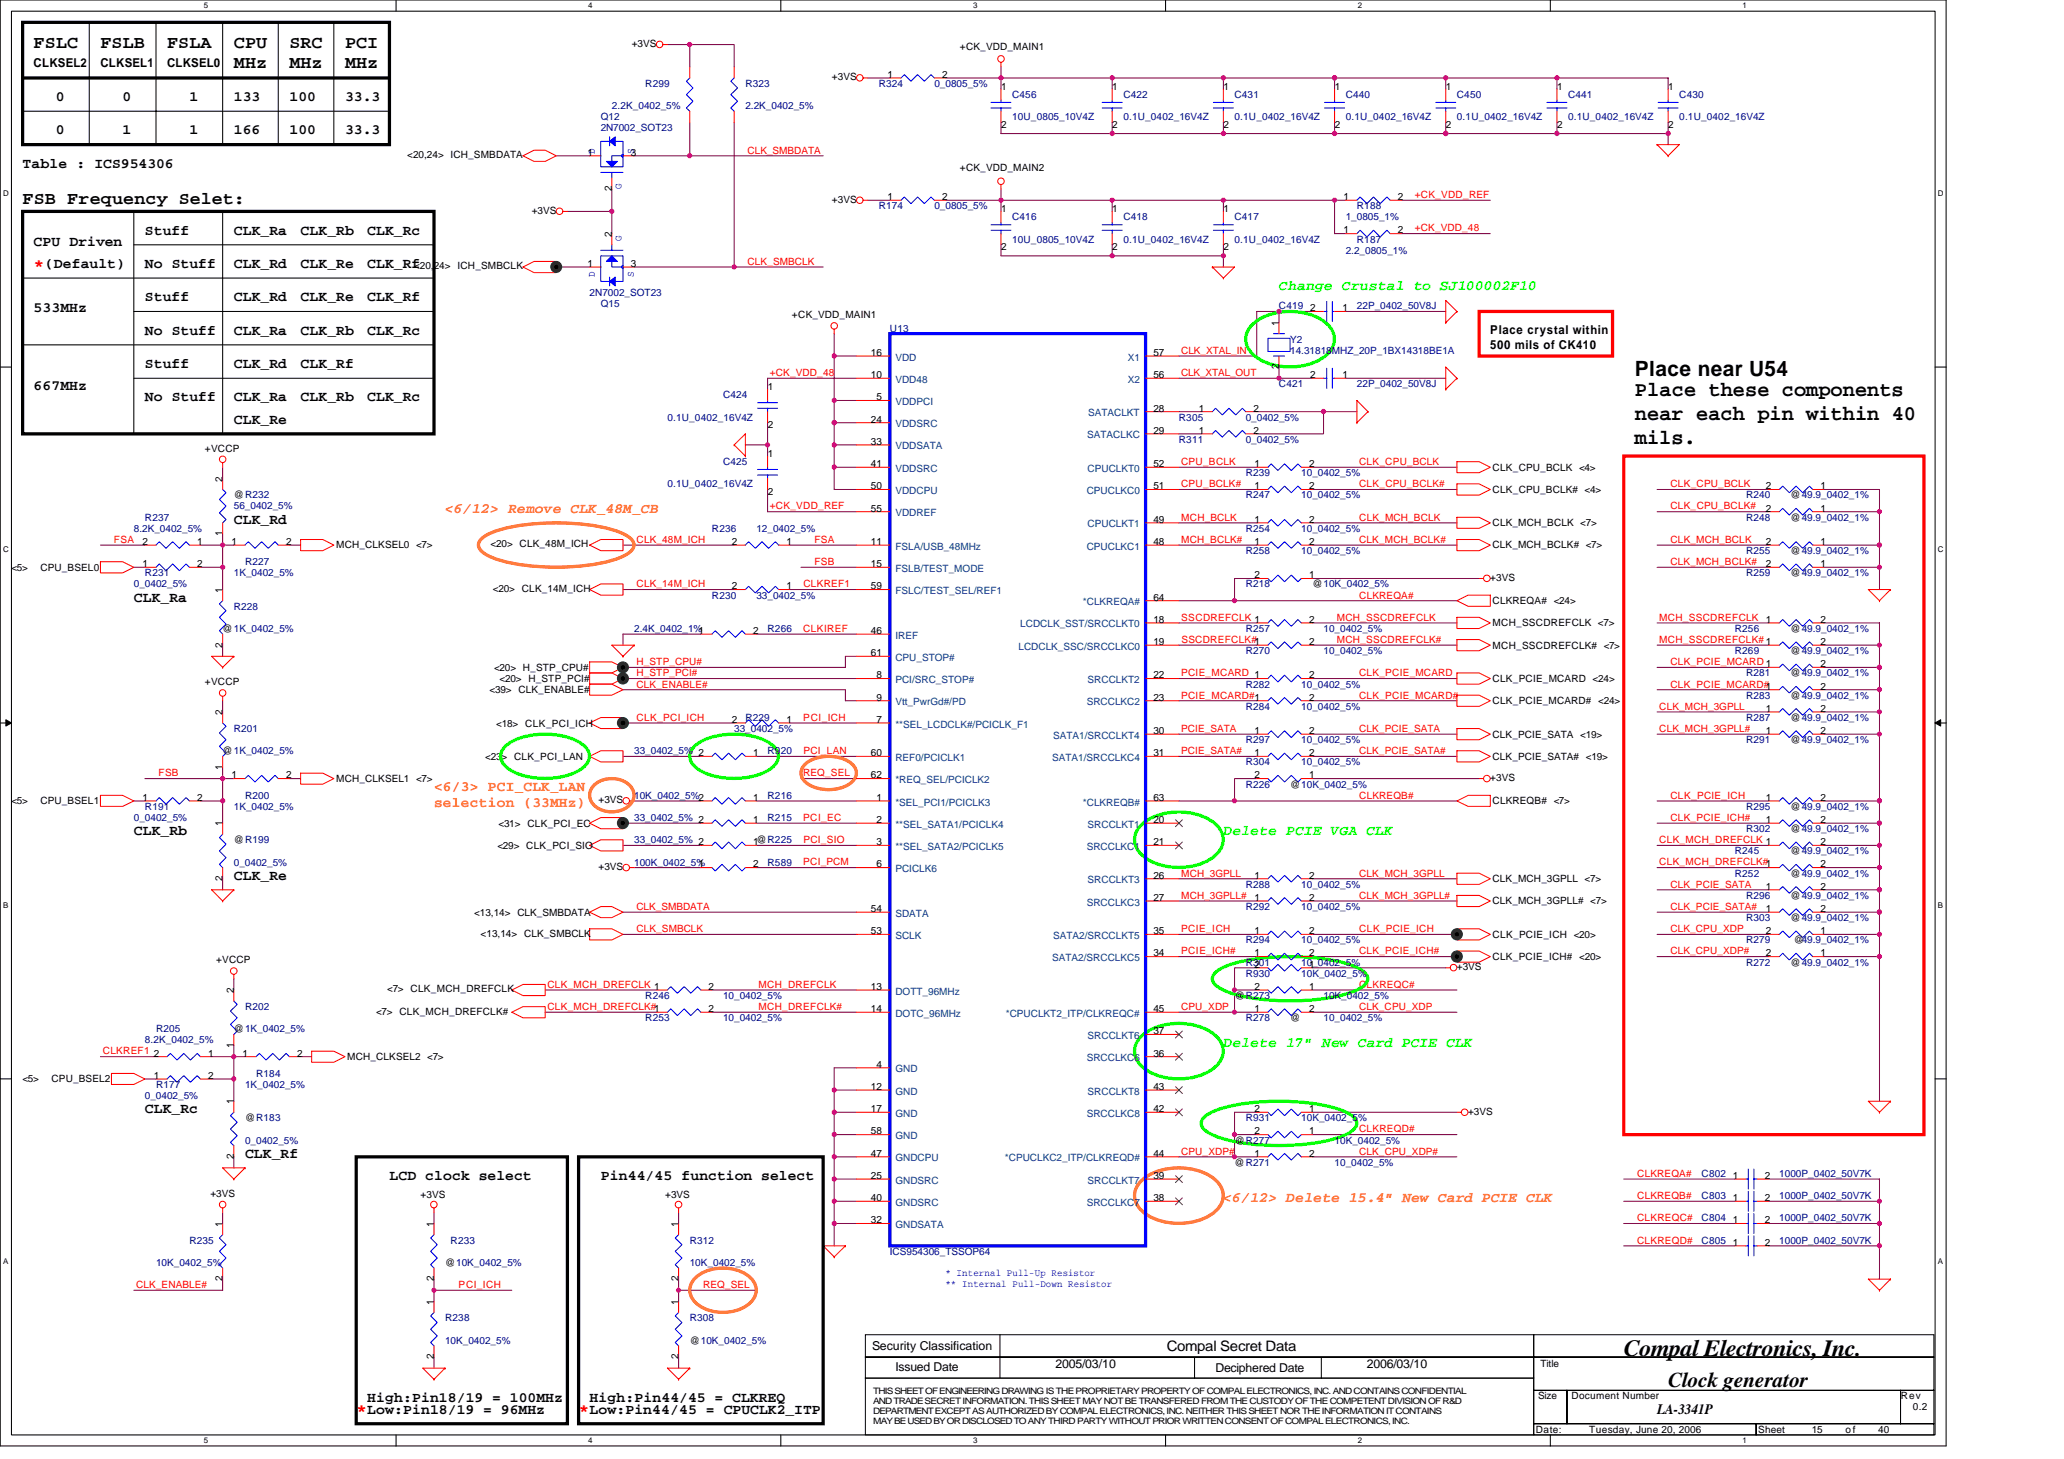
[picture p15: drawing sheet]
<svg xmlns="http://www.w3.org/2000/svg" width="297mm" height="210mm" viewBox="0 0 297 210" stroke-linecap="round" stroke-linejoin="round" font-family="sans-serif">
<defs><g id="words">
<text font-size="3.3" x="233.7" y="195.1">Compal Electronics, Inc.</text>
<g font-size="3">
<text x="235.3" y="54">Place near U54</text>
<text x="235.3" y="57">Place these components</text>
<text x="235.3" y="60.4">near each pin within 40</text>
<text x="235.3" y="63.9">mils.</text>
<text x="240.1" y="199.6">Clock generator</text>
</g>
<g font-size="2.5">
<text x="4.8" y="6.9">FSLC</text>
<text x="14.5" y="6.9">FSLB</text>
<text x="24" y="6.9">FSLA</text>
<text x="33.7" y="6.9">CPU</text>
<text x="33.7" y="9.8">MHz</text>
<text x="41.7" y="6.9">SRC</text>
<text x="41.7" y="9.8">MHz</text>
<text x="49.7" y="6.9">PCI</text>
<text x="49.7" y="9.8">MHz</text>
<text x="3.3" y="29.4">FSB Frequency Selet:</text>
</g>
<g font-size="2.5" fill="#f00">
<text x="4.8" y="38.9">*</text>
<text x="51.3" y="203.8">*</text>
<text x="83.3" y="203.8">*</text>
</g>
<g font-size="2.1">
<text x="8" y="14.5">0</text>
<text x="17.6" y="14.5">0</text>
<text x="27.3" y="14.5">1</text>
<text x="33.7" y="14.5">133</text>
<text x="41.7" y="14.5">100</text>
<text x="49.7" y="14.5">33.3</text>
<text x="8" y="19.3">0</text>
<text x="17.6" y="19.3">1</text>
<text x="27.3" y="19.3">1</text>
<text x="33.7" y="19.3">166</text>
<text x="41.7" y="19.3">100</text>
<text x="49.7" y="19.3">33.3</text>
<text x="3.3" y="24.2">Table : ICS954306</text>
<text x="4.8" y="35.3">CPU Driven</text>
<text x="20.8" y="33.7">Stuff</text>
<text x="33.7" y="33.7">CLK_Ra</text>
<text x="43.3" y="33.7">CLK_Rb</text>
<text x="52.8" y="33.7">CLK_Rc</text>
<text x="6.5" y="38.5">(Default)</text>
<text x="20.8" y="38.5">No Stuff</text>
<text x="33.7" y="38.5">CLK_Rd</text>
<text x="43.3" y="38.5">CLK_Re</text>
<text x="52.8" y="38.5">CLK_Rf</text>
<text x="4.8" y="45">533MHz</text>
<text x="20.8" y="43.3">Stuff</text>
<text x="33.7" y="43.3">CLK_Rd</text>
<text x="43.3" y="43.3">CLK_Re</text>
<text x="52.8" y="43.3">CLK_Rf</text>
<text x="20.8" y="48.2">No Stuff</text>
<text x="20.8" y="53">Stuff</text>
<text x="33.7" y="53">CLK_Rd</text>
<text x="33.7" y="48.2">CLK_Ra</text>
<text x="43.3" y="48.2">CLK_Rb</text>
<text x="43.3" y="53">CLK_Rf</text>
<text x="52.8" y="48.2">CLK_Rc</text>
<text x="4.8" y="56.2">667MHz</text>
<text x="20.8" y="57.7">No Stuff</text>
<text x="33.7" y="57.7">CLK_Ra</text>
<text x="43.3" y="57.7">CLK_Rb</text>
<text x="52.8" y="57.7">CLK_Rc</text>
<text x="33.7" y="61">CLK_Re</text>
<text x="33.7" y="75.4">CLK_Rd</text>
<text x="19.3" y="86.6">CLK_Ra</text>
<text x="19.3" y="120.2">CLK_Rb</text>
<text x="33.7" y="126.6">CLK_Re</text>
<text x="20.8" y="160.2">CLK_Rc</text>
<text x="35.3" y="166.6">CLK_Rf</text>
<text x="56" y="169.8">LCD clock select</text>
<text x="86.5" y="169.8">Pin44/45 function select</text>
<text x="167.9" y="194.4">Compal Secret Data</text>
<text x="52.8" y="201.8">High:Pin18/19 = 100MHz</text>
<text x="52.8" y="203.4">Low:Pin18/19 = 96MHz</text>
<text x="84.9" y="203.4">Low:Pin44/45 = CPUCLK2_ITP</text>
<text x="84.9" y="201.8">High:Pin44/45 = CLKREQ</text>
<text x="238.5" y="203.5">LA-3341P</text>
</g>
<g font-size="2.1" fill="#0f0">
<text x="184.1" y="41.8">Change Crustal to SJ100002F10</text>
<text x="176.1" y="120.2">Delete PCIE VGA CLK</text>
<text x="176.1" y="150.6">Delete 17&quot; New Card PCIE CLK</text>
</g>
<g font-size="2.1" fill="#ff8000">
<text x="64" y="73.8">&lt;6/12&gt; Remove CLK_48M_CB</text>
<text x="62.5" y="113.7">&lt;6/3&gt; PCI_CLK_LAN</text>
<text x="62.5" y="116.1">selection (33MHz)</text>
<text x="176.1" y="173">&lt;6/12&gt; Delete 15.4&quot; New Card PCIE CLK</text>
</g>
<g font-size="1.8">
<text x="4.8" y="9.6">CLKSEL2</text>
<text x="14.5" y="9.6">CLKSEL1</text>
<text x="24" y="9.6">CLKSEL0</text>
<text x="214.5" y="48">Place crystal within</text>
<text x="214.5" y="50.1">500 mils of CK410</text>
<text x="125.5" y="194.2">Security Classification</text>
<text x="128.9" y="197.3">Issued Date</text>
<text x="151.9" y="196.8">2005/03/10</text>
<text x="174.9" y="197.4">Deciphered Date</text>
<text x="196.7" y="196.8">2006/03/10</text>
</g>
<g font-size="1.4">
<text x="90.9" y="6.7">+3VS</text>
<text x="119.7" y="11.5">+3VS</text>
<text x="127.7" y="11.2">1</text>
<text x="135.6" y="11.2">2</text>
<text x="138.2" y="7.2">+CK_VDD_MAIN1</text>
<text x="144.1" y="13">1</text>
<text x="160.1" y="13">1</text>
<text x="176.1" y="13">1</text>
<text x="192.1" y="13">1</text>
<text x="208.1" y="13">1</text>
<text x="224.1" y="13">1</text>
<text x="240.1" y="13">1</text>
<text x="58.6" y="22.7">&lt;20,24&gt; ICH_SMBDATA</text>
<text x="84.5" y="22.4">1</text>
<text x="90.8" y="22.4">3</text>
<text x="144.1" y="18.4">2</text>
<text x="160.1" y="18.4">2</text>
<text x="176.1" y="18.4">2</text>
<text x="192.1" y="18.4">2</text>
<text x="208.1" y="18.4">2</text>
<text x="224.1" y="18.4">2</text>
<text x="240.1" y="18.4">2</text>
<text x="88" y="27.5" transform="rotate(-90 88 27.5)">2</text>
<text x="119.7" y="29.1">+3VS</text>
<text x="127.7" y="28.8">1</text>
<text x="135.6" y="28.8">2</text>
<text x="138.2" y="24.7">+CK_VDD_MAIN2</text>
<text x="193.4" y="28.8">1</text>
<text x="201.2" y="28.8">2</text>
<text x="76.5" y="30.7">+3VS</text>
<text x="88" y="34.1" transform="rotate(-90 88 34.1)">2</text>
<text x="144.1" y="30.6">1</text>
<text x="160.1" y="30.6">1</text>
<text x="176.1" y="30.6">1</text>
<text x="193.4" y="33.6">1</text>
<text x="201.2" y="33.6">2</text>
<text x="59.6" y="38.7">&lt;20,24&gt; ICH_SMBCLK</text>
<text x="84.5" y="38.4">1</text>
<text x="90.8" y="38.4">3</text>
<text x="144.1" y="36">2</text>
<text x="160.1" y="36">2</text>
<text x="176.1" y="36">2</text>
<text x="114" y="45.8">+CK_VDD_MAIN1</text>
<text x="184" y="46.9" transform="rotate(-90 184 46.9)">1</text>
<text x="188.5" y="44.8">2</text>
<text x="193.2" y="44.8">1</text>
<text x="125.3" y="51.2">16</text>
<text x="166" y="51.2">57</text>
<text x="184" y="53.1" transform="rotate(-90 184 53.1)">2</text>
<text x="110.5" y="56.2">1</text>
<text x="125.3" y="54.4">10</text>
<text x="126.1" y="57.6">5</text>
<text x="166" y="54.4">56</text>
<text x="166" y="59.2">28</text>
<text x="172.5" y="59.2">1</text>
<text x="180.4" y="59.2">2</text>
<text x="188.5" y="54.4">2</text>
<text x="193.2" y="54.4">1</text>
<text x="29.5" y="65">+VCCP</text>
<text x="110.5" y="61.6">2</text>
<text x="110.5" y="65.8">1</text>
<text x="125.3" y="60.8">24</text>
<text x="125.3" y="64">33</text>
<text x="166" y="62.4">29</text>
<text x="172.5" y="62.4">1</text>
<text x="180.4" y="62.4">2</text>
<text x="32" y="69.3" transform="rotate(-90 32 69.3)">2</text>
<text x="33.7" y="71.7">@R232</text>
<text x="110.5" y="71.2">2</text>
<text x="125.3" y="70.4">50</text>
<text x="125.3" y="67.2">41</text>
<text x="166" y="67.2">52</text>
<text x="166" y="70.4">51</text>
<text x="180.5" y="70.4">1</text>
<text x="180.5" y="67.2">1</text>
<text x="188.4" y="70.4">2</text>
<text x="188.4" y="67.2">2</text>
<text x="214.8" y="70.9">CLK_CPU_BCLK# &lt;4&gt;</text>
<text x="214.8" y="67.7">CLK_CPU_BCLK &lt;4&gt;</text>
<text x="254.1" y="70.4">2</text>
<text x="257.7" y="71.7">@49.9_0402_1%</text>
<text x="262" y="70.4">1</text>
<text x="32" y="77.2" transform="rotate(-90 32 77.2)">1</text>
<text x="125.3" y="73.6">55</text>
<text x="166" y="75.2">49</text>
<text x="180.5" y="75.2">1</text>
<text x="188.4" y="75.2">2</text>
<text x="214.8" y="75.7">CLK_MCH_BCLK &lt;7&gt;</text>
<text x="254.1" y="73.6">2</text>
<text x="257.7" y="74.9">@49.9_0402_1%</text>
<text x="262" y="73.6">1</text>
<text x="1.6" y="82.1">&lt;5&gt;</text>
<text x="5.8" y="82.1">CPU_BSEL0</text>
<text x="20.5" y="81.6">1</text>
<text x="20.5" y="78.4">2</text>
<text x="28.4" y="81.6">2</text>
<text x="28.4" y="78.4">1</text>
<text x="33.3" y="78.4">1</text>
<text x="41.2" y="78.4">2</text>
<text x="48.4" y="78.9">MCH_CLKSEL0 &lt;7&gt;</text>
<text x="70.6" y="78.7">&lt;20&gt; CLK_48M_ICH</text>
<text x="105.3" y="78.4">2</text>
<text x="113.2" y="78.4">1</text>
<text x="125.3" y="78.4">11</text>
<text x="125.3" y="81.6">15</text>
<text x="166" y="78.4">48</text>
<text x="180.5" y="78.4">1</text>
<text x="180.5" y="83.2">2</text>
<text x="188.4" y="78.4">2</text>
<text x="188.4" y="83.2">1</text>
<text x="214.5" y="83.5">+3VS</text>
<text x="214.8" y="78.9">CLK_MCH_BCLK# &lt;7&gt;</text>
<text x="254.1" y="81.6">2</text>
<text x="254.1" y="78.4">2</text>
<text x="257.7" y="82.9">@49.9_0402_1%</text>
<text x="257.7" y="79.7">@49.9_0402_1%</text>
<text x="262" y="81.6">1</text>
<text x="262" y="78.4">1</text>
<text x="32" y="85.3" transform="rotate(-90 32 85.3)">1</text>
<text x="70.9" y="85.2">&lt;20&gt; CLK_14M_ICH</text>
<text x="105.3" y="84.8">2</text>
<text x="113.2" y="84.8">1</text>
<text x="125.3" y="84.8">59</text>
<text x="166" y="86.4">64</text>
<text x="166" y="89.6">18</text>
<text x="188.4" y="89.6">2</text>
<text x="188.9" y="84.5">@10K_0402_5%</text>
<text x="214.8" y="86.9">CLKREQA# &lt;24&gt;</text>
<text x="254.1" y="89.6">1</text>
<text x="262" y="89.6">2</text>
<text x="32" y="93.2" transform="rotate(-90 32 93.2)">2</text>
<text x="32" y="90.9">@1K_0402_5%</text>
<text x="108.4" y="91.2">2</text>
<text x="125.3" y="94.4">61</text>
<text x="125.3" y="91.2">46</text>
<text x="166" y="92.8">19</text>
<text x="188.4" y="92.8">2</text>
<text x="214.8" y="90.1">MCH_SSCDREFCLK &lt;7&gt;</text>
<text x="214.8" y="93.3">MCH_SSCDREFCLK# &lt;7&gt;</text>
<text x="257.7" y="94.1">@49.9_0402_1%</text>
<text x="257.7" y="90.9">@49.9_0402_1%</text>
<text x="262" y="92.8">2</text>
<text x="262" y="96">2</text>
<text x="29.5" y="98.6">+VCCP</text>
<text x="70.5" y="99.7">&lt;39&gt; CLK_ENABLE#</text>
<text x="71.1" y="96.5">&lt;20&gt; H_STP_CPU#</text>
<text x="71.9" y="98.1">&lt;20&gt; H_STP_PCI#</text>
<text x="126.1" y="97.6">8</text>
<text x="126.1" y="100.8">9</text>
<text x="166" y="97.6">22</text>
<text x="166" y="100.8">23</text>
<text x="188.4" y="97.6">2</text>
<text x="188.4" y="100.8">2</text>
<text x="214.8" y="101.3">CLK_PCIE_MCARD# &lt;24&gt;</text>
<text x="214.8" y="98.1">CLK_PCIE_MCARD &lt;24&gt;</text>
<text x="257.7" y="100.5">@49.9_0402_1%</text>
<text x="257.7" y="97.3">@49.9_0402_1%</text>
<text x="262" y="99.2">2</text>
<text x="32" y="102.9" transform="rotate(-90 32 102.9)">2</text>
<text x="71.4" y="104.5">&lt;18&gt; CLK_PCI_ICH</text>
<text x="105.3" y="104">2</text>
<text x="113.2" y="104">1</text>
<text x="126.1" y="104">7</text>
<text x="166" y="105.6">30</text>
<text x="180.5" y="105.6">1</text>
<text x="188.4" y="105.6">2</text>
<text x="214.8" y="106.1">CLK_PCIE_SATA &lt;19&gt;</text>
<text x="254.1" y="105.6">1</text>
<text x="254.1" y="102.4">1</text>
<text x="257.7" y="106.9">@49.9_0402_1%</text>
<text x="257.7" y="103.7">@49.9_0402_1%</text>
<text x="262" y="105.6">2</text>
<text x="262" y="102.4">2</text>
<text x="32" y="110.7" transform="rotate(-90 32 110.7)">1</text>
<text x="32" y="108.5">@1K_0402_5%</text>
<text x="33.3" y="112">1</text>
<text x="41.2" y="112">2</text>
<text x="48.4" y="112.5">MCH_CLKSEL1 &lt;7&gt;</text>
<text x="69.8" y="109.3">&lt;23&gt; CLK_PCI_LAN</text>
<text x="108.4" y="108.8">1</text>
<text x="125.3" y="108.8">60</text>
<text x="125.3" y="112">62</text>
<text x="166" y="108.8">31</text>
<text x="180.5" y="112">2</text>
<text x="180.5" y="108.8">1</text>
<text x="185.7" y="113.3">@10K_0402_5%</text>
<text x="188.4" y="112">1</text>
<text x="188.4" y="108.8">2</text>
<text x="214.5" y="112.4">+3VS</text>
<text x="214.8" y="109.3">CLK_PCIE_SATA# &lt;19&gt;</text>
<text x="1.6" y="115.7">&lt;5&gt;</text>
<text x="5.8" y="115.7">CPU_BSEL1</text>
<text x="20.5" y="115.2">1</text>
<text x="28.4" y="115.2">2</text>
<text x="32" y="118.9" transform="rotate(-90 32 118.9)">1</text>
<text x="71.7" y="118.9">&lt;31&gt; CLK_PCI_EC</text>
<text x="86.1" y="115.5">+3VS</text>
<text x="108.4" y="118.4">1</text>
<text x="108.4" y="115.2">1</text>
<text x="126.1" y="115.2">1</text>
<text x="126.1" y="118.4">2</text>
<text x="166" y="118.4">20</text>
<text x="166" y="115.2">63</text>
<text x="214.8" y="115.7">CLKREQB# &lt;7&gt;</text>
<text x="254.1" y="115.2">1</text>
<text x="254.1" y="118.4">1</text>
<text x="257.7" y="116.5">@49.9_0402_1%</text>
<text x="257.7" y="119.7">@49.9_0402_1%</text>
<text x="262" y="115.2">2</text>
<text x="262" y="118.4">2</text>
<text x="33.7" y="121.3">@R199</text>
<text x="71.6" y="122.1">&lt;29&gt; CLK_PCI_SIO</text>
<text x="86.1" y="125.2">+3VS</text>
<text x="100.5" y="124.8">1</text>
<text x="108.4" y="121.6">1@R225</text>
<text x="108.4" y="124.8">2</text>
<text x="126.1" y="121.6">3</text>
<text x="126.1" y="124.8">6</text>
<text x="166" y="121.6">21</text>
<text x="257.7" y="122.9">@49.9_0402_1%</text>
<text x="262" y="124.8">2</text>
<text x="262" y="121.6">2</text>
<text x="32" y="126.7" transform="rotate(-90 32 126.7)">2</text>
<text x="68.2" y="131.7">&lt;13,14&gt; CLK_SMBDATA</text>
<text x="125.3" y="131.2">54</text>
<text x="166" y="126.4">26</text>
<text x="166" y="129.6">27</text>
<text x="180.5" y="126.4">1</text>
<text x="180.5" y="129.6">1</text>
<text x="188.4" y="126.4">2</text>
<text x="188.4" y="129.6">2</text>
<text x="214.8" y="126.9">CLK_MCH_3GPLL &lt;7&gt;</text>
<text x="214.8" y="130.1">CLK_MCH_3GPLL# &lt;7&gt;</text>
<text x="254.1" y="128">1</text>
<text x="254.1" y="131.2">1</text>
<text x="257.7" y="129.3">@49.9_0402_1%</text>
<text x="257.7" y="126.1">@49.9_0402_1%</text>
<text x="262" y="128">2</text>
<text x="262" y="131.2">2</text>
<text x="69.2" y="134.7">&lt;13,14&gt; CLK_SMBCLK</text>
<text x="125.3" y="134.4">53</text>
<text x="166" y="134.4">35</text>
<text x="166" y="137.6">34</text>
<text x="180.5" y="137.6">1</text>
<text x="180.5" y="134.4">1</text>
<text x="188.4" y="137.6">2</text>
<text x="188.4" y="134.4">2</text>
<text x="214.8" y="134.9">CLK_PCIE_ICH &lt;20&gt;</text>
<text x="254.1" y="134.4">2</text>
<text x="254.1" y="137.6">2</text>
<text x="257.7" y="132.5">@49.9_0402_1%</text>
<text x="258.2" y="135.7">@49.9_0402_1%</text>
<text x="262" y="134.4">1</text>
<text x="262" y="137.6">1</text>
<text x="31.1" y="138.6">+VCCP</text>
<text x="33.6" y="142.9" transform="rotate(-90 33.6 142.9)">2</text>
<text x="55.7" y="142.7">&lt;7&gt; CLK_MCH_DREFCLK</text>
<text x="102" y="142.4">2</text>
<text x="125.3" y="142.4">13</text>
<text x="177.7" y="143.7">@R273</text>
<text x="180.5" y="139.2">2</text>
<text x="180.5" y="142.4">2</text>
<text x="188.4" y="139.2">1</text>
<text x="188.4" y="142.4">1</text>
<text x="209.7" y="139.6">+3VS</text>
<text x="214.8" y="138.1">CLK_PCIE_ICH# &lt;20&gt;</text>
<text x="257.7" y="138.9">@49.9_0402_1%</text>
<text x="33.7" y="148.5">@1K_0402_5%</text>
<text x="54.1" y="146">&lt;7&gt; CLK_MCH_DREFCLK#</text>
<text x="102" y="145.6">2</text>
<text x="125.3" y="145.6">14</text>
<text x="166" y="148.8">37</text>
<text x="166" y="145.6">45</text>
<text x="180.5" y="145.6">1</text>
<text x="185.7" y="146.9">@</text>
<text x="188.4" y="145.6">2</text>
<text x="3.3" y="155.7">&lt;5&gt;</text>
<text x="7.4" y="155.7">CPU_BSEL2</text>
<text x="22.1" y="152">2</text>
<text x="22.1" y="155.2">1</text>
<text x="30" y="152">1</text>
<text x="30" y="155.2">2</text>
<text x="33.6" y="150.7" transform="rotate(-90 33.6 150.7)">1</text>
<text x="34.9" y="152">1</text>
<text x="42.8" y="152">2</text>
<text x="50" y="152.5">MCH_CLKSEL2 &lt;7&gt;</text>
<text x="126.1" y="153.6">4</text>
<text x="166" y="152">36</text>
<text x="33.6" y="158.9" transform="rotate(-90 33.6 158.9)">1</text>
<text x="35.3" y="161.3">@R183</text>
<text x="125.3" y="160">17</text>
<text x="125.3" y="156.8">12</text>
<text x="166" y="156.8">43</text>
<text x="166" y="160">42</text>
<text x="180.5" y="160">2</text>
<text x="188.4" y="160">1</text>
<text x="211.3" y="160.4">+3VS</text>
<text x="33.6" y="166.8" transform="rotate(-90 33.6 166.8)">2</text>
<text x="125.3" y="166.4">47</text>
<text x="125.3" y="163.2">58</text>
<text x="166" y="166.4">44</text>
<text x="177.7" y="167.7">@R271</text>
<text x="177.7" y="164.5">@R277</text>
<text x="180.5" y="166.4">1</text>
<text x="180.5" y="163.2">2</text>
<text x="188.4" y="166.4">2</text>
<text x="188.4" y="163.2">1</text>
<text x="30.3" y="172.2">+3VS</text>
<text x="60.5" y="172.4">+3VS</text>
<text x="95.7" y="172.4">+3VS</text>
<text x="125.3" y="172.8">40</text>
<text x="125.3" y="169.6">25</text>
<text x="166" y="169.6">39</text>
<text x="166" y="172.8">38</text>
<text x="249.4" y="169.6">1</text>
<text x="249.4" y="172.8">1</text>
<text x="254" y="169.6">2</text>
<text x="254" y="172.8">2</text>
<text x="32" y="176.5" transform="rotate(-90 32 176.5)">1</text>
<text x="62.4" y="176.5" transform="rotate(-90 62.4 176.5)">1</text>
<text x="97.6" y="176.5" transform="rotate(-90 97.6 176.5)">1</text>
<text x="125.3" y="176">32</text>
<text x="249.4" y="176">1</text>
<text x="249.4" y="179.2">1</text>
<text x="254" y="176">2</text>
<text x="254" y="179.2">2</text>
<text x="32" y="184.4" transform="rotate(-90 32 184.4)">2</text>
<text x="62.4" y="184.4" transform="rotate(-90 62.4 184.4)">2</text>
<text x="64" y="182.1">@10K_0402_5%</text>
<text x="97.6" y="184.4" transform="rotate(-90 97.6 184.4)">2</text>
<text x="62.4" y="187.7" transform="rotate(-90 62.4 187.7)">1</text>
<text x="97.6" y="187.7" transform="rotate(-90 97.6 187.7)">1</text>
<text x="62.4" y="195.6" transform="rotate(-90 62.4 195.6)">2</text>
<text x="97.6" y="195.6" transform="rotate(-90 97.6 195.6)">2</text>
<text x="99.3" y="193.3">@10K_0402_5%</text>
<text x="221.7" y="196.7">Title</text>
<text x="221.4" y="201.3">Size</text>
<text x="226.2" y="201.3">Document Number</text>
<text x="273.6" y="201.3">Rev</text>
<text x="275.3" y="202.9">0.2</text>
<text x="221" y="206.1">Date:</text>
<text x="228.7" y="206.1">Tuesday, June 20, 2006</text>
<text x="253" y="206.1">Sheet</text>
<text x="260.7" y="206.1">15</text>
<text x="265.6" y="206.1">of</text>
<text x="270.3" y="206.1">40</text>
</g>
<g font-size="1.4" fill="#000080">
<text x="86.5" y="17.3">Q12</text>
<text x="88" y="15.7">2.2K_0402_5%</text>
<text x="92.9" y="12.5">R299</text>
<text x="107.3" y="12.5">R323</text>
<text x="107.3" y="15.7">2.2K_0402_5%</text>
<text x="126.5" y="12.5">R324</text>
<text x="134.5" y="12.5">0_0805_5%</text>
<text x="145.7" y="14.1">C456</text>
<text x="145.7" y="17.3">10U_0805_10V4Z</text>
<text x="161.7" y="14.1">C422</text>
<text x="161.7" y="17.3">0.1U_0402_16V4Z</text>
<text x="177.7" y="14.1">C431</text>
<text x="177.7" y="17.3">0.1U_0402_16V4Z</text>
<text x="193.7" y="14.1">C440</text>
<text x="193.7" y="17.3">0.1U_0402_16V4Z</text>
<text x="209.7" y="14.1">C450</text>
<text x="209.7" y="17.3">0.1U_0402_16V4Z</text>
<text x="225.7" y="14.1">C441</text>
<text x="225.7" y="17.3">0.1U_0402_16V4Z</text>
<text x="241.7" y="14.1">C430</text>
<text x="241.7" y="17.3">0.1U_0402_16V4Z</text>
<text x="86.5" y="18.9">2N7002_SOT23</text>
<text x="126.5" y="30.1">R174</text>
<text x="134.5" y="30.1">0_0805_5%</text>
<text x="145.7" y="31.7">C416</text>
<text x="145.7" y="34.9">10U_0805_10V4Z</text>
<text x="161.7" y="31.7">C418</text>
<text x="161.7" y="34.9">0.1U_0402_16V4Z</text>
<text x="177.7" y="31.7">C417</text>
<text x="177.7" y="34.9">0.1U_0402_16V4Z</text>
<text x="193.7" y="31.7">1_0805_1%</text>
<text x="195.3" y="30.1">R188</text>
<text x="195.3" y="34.9">R187</text>
<text x="193.7" y="36.5">2.2_0805_1%</text>
<text x="84.9" y="42.6">2N7002_SOT23</text>
<text x="86.5" y="44.2">Q15</text>
<text x="128.1" y="47.7">U13</text>
<text x="184.1" y="44.5">C419</text>
<text x="195.3" y="44.5">22P_0402_50V8J</text>
<text x="185.7" y="49.3">Y2</text>
<text x="185.7" y="50.9">14.31818MHZ_20P_1BX14318BE1A</text>
<text x="104.1" y="57.3">C424</text>
<text x="184.1" y="55.7">C421</text>
<text x="195.3" y="55.7">22P_0402_50V8J</text>
<text x="96.1" y="60.5">0.1U_0402_16V4Z</text>
<text x="169.7" y="63.7">R311</text>
<text x="169.7" y="60.5">R305</text>
<text x="179.3" y="63.7">0_0402_5%</text>
<text x="179.3" y="60.5">0_0402_5%</text>
<text x="96.1" y="70.1">0.1U_0402_16V4Z</text>
<text x="104.1" y="66.9">C425</text>
<text x="179.3" y="71.7">R247</text>
<text x="179.3" y="68.5">R239</text>
<text x="187.3" y="71.7">10_0402_5%</text>
<text x="187.3" y="68.5">10_0402_5%</text>
<text x="251.3" y="71.7">R240</text>
<text x="19.3" y="76.5">8.2K_0402_5%</text>
<text x="20.8" y="74.9">R237</text>
<text x="33.7" y="73.3">56_0402_5%</text>
<text x="102.5" y="76.5">R236</text>
<text x="108.9" y="76.5">12_0402_5%</text>
<text x="179.3" y="76.5">R254</text>
<text x="187.3" y="76.5">10_0402_5%</text>
<text x="251.3" y="74.9">R248</text>
<text x="20.8" y="82.9">R231</text>
<text x="33.7" y="82.9">1K_0402_5%</text>
<text x="35.3" y="81.3">R227</text>
<text x="179.3" y="79.7">R258</text>
<text x="187.3" y="79.7">10_0402_5%</text>
<text x="251.3" y="82.9">R259</text>
<text x="251.3" y="79.7">R255</text>
<text x="19.3" y="84.5">0_0402_5%</text>
<text x="33.7" y="87.7">R228</text>
<text x="102.5" y="86.1">R230</text>
<text x="108.9" y="86.1">33_0402_5%</text>
<text x="179.3" y="84.5">R218</text>
<text x="91.3" y="90.9">2.4K_0402_1%1</text>
<text x="110.5" y="90.9">R266</text>
<text x="179.3" y="94.1">R270</text>
<text x="179.3" y="90.9">R257</text>
<text x="190.5" y="94.1">10_0402_5%</text>
<text x="190.5" y="90.9">10_0402_5%</text>
<text x="249.7" y="94.1">R269</text>
<text x="249.7" y="90.9">R256</text>
<text x="179.3" y="98.9">R282</text>
<text x="187.3" y="98.9">10_0402_5%</text>
<text x="251.3" y="100.5">R283</text>
<text x="251.3" y="97.3">R281</text>
<text x="33.7" y="105.3">R201</text>
<text x="105.7" y="105.3">33_0402_5%</text>
<text x="107.3" y="103.7">R229</text>
<text x="179.3" y="106.9">R297</text>
<text x="179.3" y="102.1">R284</text>
<text x="187.3" y="106.9">10_0402_5%</text>
<text x="187.3" y="102.1">10_0402_5%</text>
<text x="251.3" y="106.9">R291</text>
<text x="251.3" y="103.7">R287</text>
<text x="91.3" y="108.5">33_0402_5% 2</text>
<text x="110.5" y="108.5">R920</text>
<text x="179.3" y="113.3">R226</text>
<text x="179.3" y="110.1">R304</text>
<text x="187.3" y="110.1">10_0402_5%</text>
<text x="19.3" y="118.1">0_0402_5%</text>
<text x="20.8" y="116.5">R191</text>
<text x="33.7" y="116.5">1K_0402_5%</text>
<text x="35.3" y="114.9">R200</text>
<text x="91.3" y="118.1">33_0402_5% 2</text>
<text x="91.3" y="114.9">10K_0402_5%2</text>
<text x="110.5" y="118.1">R215</text>
<text x="110.5" y="114.9">R216</text>
<text x="251.3" y="116.5">R295</text>
<text x="251.3" y="119.7">R302</text>
<text x="33.7" y="124.5">0_0402_5%</text>
<text x="91.3" y="121.3">33_0402_5% 2</text>
<text x="91.3" y="124.5">100K_0402_5%</text>
<text x="110.5" y="124.5">R589</text>
<text x="249.7" y="122.9">R245</text>
<text x="179.3" y="127.7">R288</text>
<text x="179.3" y="130.9">R292</text>
<text x="187.3" y="127.7">10_0402_5%</text>
<text x="187.3" y="130.9">10_0402_5%</text>
<text x="249.7" y="126.1">R252</text>
<text x="251.3" y="129.3">R296</text>
<text x="179.3" y="135.7">R294</text>
<text x="187.3" y="135.7">10_0402_5%</text>
<text x="251.3" y="132.5">R303</text>
<text x="251.3" y="135.7">R279</text>
<text x="92.9" y="143.7">R246</text>
<text x="104.1" y="143.7">10_0402_5%</text>
<text x="179.3" y="138.9">R301</text>
<text x="179.3" y="140.5">R930</text>
<text x="187.3" y="138.9">10_0402_5%</text>
<text x="187.3" y="140.5">10K_0402_5%</text>
<text x="190.5" y="143.7">10K_0402_5%</text>
<text x="251.3" y="138.9">R272</text>
<text x="22.5" y="148.5">R205</text>
<text x="35.3" y="145.3">R202</text>
<text x="92.9" y="146.9">R253</text>
<text x="104.1" y="146.9">10_0402_5%</text>
<text x="179.3" y="146.9">R278</text>
<text x="190.5" y="146.9">10_0402_5%</text>
<text x="20.8" y="150.1">8.2K_0402_5%</text>
<text x="36.8" y="154.9">R184</text>
<text x="20.8" y="158.1">0_0402_5%</text>
<text x="22.5" y="156.5">R177</text>
<text x="35.3" y="156.5">1K_0402_5%</text>
<text x="179.3" y="161.3">R931</text>
<text x="187.3" y="161.3">10K_0402_5%</text>
<text x="35.3" y="164.5">0_0402_5%</text>
<text x="192.1" y="167.7">10_0402_5%</text>
<text x="192.1" y="164.5">10K_0402_5%</text>
<text x="244.9" y="169.3">C802</text>
<text x="244.9" y="172.5">C803</text>
<text x="256.1" y="169.3">1000P_0402_50V7K</text>
<text x="256.1" y="172.5">1000P_0402_50V7K</text>
<text x="27.3" y="178.9">R235</text>
<text x="64.9" y="178.9">R233</text>
<text x="99.3" y="178.9">R312</text>
<text x="244.9" y="175.7">C804</text>
<text x="244.9" y="178.9">C805</text>
<text x="256.1" y="175.7">1000P_0402_50V7K</text>
<text x="256.1" y="178.9">1000P_0402_50V7K</text>
<text x="22.5" y="182.1">10K_0402_5%</text>
<text x="99.3" y="182.1">10K_0402_5%</text>
<text x="128.1" y="180.5">ICS954306_TSSOP64</text>
<text x="64" y="190.1">R238</text>
<text x="99.3" y="190.1">R308</text>
<text x="64" y="193.3">10K_0402_5%</text>
</g>
<g font-size="1.4" fill="#00f">
<text x="85.6" y="22.1" transform="rotate(-90 85.6 22.1)">D</text>
<text x="91.2" y="22.1" transform="rotate(-90 91.2 22.1)">S</text>
<text x="89.4" y="27.2" transform="rotate(-90 89.4 27.2)">G</text>
<text x="89.4" y="34.7" transform="rotate(-90 89.4 34.7)">G</text>
<text x="85.6" y="39.9" transform="rotate(-90 85.6 39.9)">D</text>
<text x="91.2" y="39.9" transform="rotate(-90 91.2 39.9)">S</text>
<text x="136.1" y="183.6">* Internal Pull-Up Resistor</text>
<text x="136.1" y="185.2">** Internal Pull-Down Resistor</text>
</g>
<g font-size="1.4" fill="#f00">
<text x="107.6" y="22.1">CLK_SMBDATA</text>
<text x="203.6" y="28.5">+CK_VDD_REF</text>
<text x="203.6" y="33.3">+CK_VDD_48</text>
<text x="107.6" y="38.1">CLK_SMBCLK</text>
<text x="170" y="50.9">CLK_XTAL_IN</text>
<text x="110.8" y="54.1">+CK_VDD_48</text>
<text x="170" y="54.1">CLK_XTAL_OUT</text>
<text x="170" y="70.1">CPU_BCLK#</text>
<text x="170" y="66.9">CPU_BCLK</text>
<text x="195.6" y="66.9">CLK_CPU_BCLK</text>
<text x="195.6" y="70.1">CLK_CPU_BCLK#</text>
<text x="240.4" y="70.1">CLK_CPU_BCLK</text>
<text x="110.8" y="73.3">+CK_VDD_REF</text>
<text x="170" y="74.9">MCH_BCLK</text>
<text x="195.6" y="74.9">CLK_MCH_BCLK</text>
<text x="240.4" y="73.3">CLK_CPU_BCLK#</text>
<text x="16.4" y="78.1">FSA</text>
<text x="91.6" y="78.1">CLK_48M_ICH</text>
<text x="117.2" y="81.3">FSB</text>
<text x="117.2" y="78.1">FSA</text>
<text x="170" y="78.1">MCH_BCLK#</text>
<text x="195.6" y="78.1">CLK_MCH_BCLK#</text>
<text x="240.4" y="78.1">CLK_MCH_BCLK</text>
<text x="240.4" y="81.3">CLK_MCH_BCLK#</text>
<text x="91.6" y="84.5">CLK_14M_ICH</text>
<text x="115.6" y="84.5">CLKREF1</text>
<text x="170" y="89.3">SSCDREFCLK 1</text>
<text x="192.4" y="89.3">MCH_SSCDREFCLK</text>
<text x="195.6" y="86.1">CLKREQA#</text>
<text x="238.8" y="89.3">MCH_SSCDREFCLK</text>
<text x="91.6" y="95.7">H_STP_CPU#</text>
<text x="115.6" y="90.9">CLKIREF</text>
<text x="170" y="92.5">SSCDREFCLK#1</text>
<text x="192.4" y="92.5">MCH_SSCDREFCLK#</text>
<text x="238.8" y="92.5">MCH_SSCDREFCLK# 1</text>
<text x="240.4" y="95.7">CLK_PCIE_MCARD 1</text>
<text x="91.6" y="97.3">H_STP_PCI#</text>
<text x="91.6" y="98.9">CLK_ENABLE#</text>
<text x="170" y="100.5">PCIE_MCARD#1</text>
<text x="170" y="97.3">PCIE_MCARD 1</text>
<text x="195.6" y="100.5">CLK_PCIE_MCARD#</text>
<text x="195.6" y="97.3">CLK_PCIE_MCARD</text>
<text x="240.4" y="98.9">CLK_PCIE_MCARD#1</text>
<text x="91.6" y="103.7">CLK_PCI_ICH</text>
<text x="115.6" y="103.7">PCI_ICH</text>
<text x="170" y="105.3">PCIE_SATA</text>
<text x="195.6" y="105.3">CLK_PCIE_SATA</text>
<text x="238.8" y="102.1">CLK_MCH_3GPLL</text>
<text x="238.8" y="105.3">CLK_MCH_3GPLL#</text>
<text x="22.8" y="111.7">FSB</text>
<text x="115.6" y="111.7">REQ_SEL</text>
<text x="115.6" y="108.5">PCI_LAN</text>
<text x="170" y="108.5">PCIE_SATA#</text>
<text x="195.6" y="108.5">CLK_PCIE_SATA#</text>
<text x="115.6" y="118.1">PCI_EC</text>
<text x="195.6" y="114.9">CLKREQB#</text>
<text x="240.4" y="118.1">CLK_PCIE_ICH#</text>
<text x="240.4" y="114.9">CLK_PCIE_ICH</text>
<text x="115.6" y="124.5">PCI_PCM</text>
<text x="115.6" y="121.3">PCI_SIO</text>
<text x="238.8" y="124.5">CLK_MCH_DREFCLK#1</text>
<text x="238.8" y="121.3">CLK_MCH_DREFCLK 1</text>
<text x="91.6" y="130.9">CLK_SMBDATA</text>
<text x="170" y="126.1">MCH_3GPLL</text>
<text x="170" y="129.3">MCH_3GPLL#</text>
<text x="195.6" y="126.1">CLK_MCH_3GPLL</text>
<text x="195.6" y="129.3">CLK_MCH_3GPLL#</text>
<text x="240.4" y="127.7">CLK_PCIE_SATA</text>
<text x="240.4" y="130.9">CLK_PCIE_SATA#</text>
<text x="91.6" y="134.1">CLK_SMBCLK</text>
<text x="170" y="137.3">PCIE_ICH#</text>
<text x="170" y="134.1">PCIE_ICH</text>
<text x="195.6" y="137.3">CLK_PCIE_ICH#</text>
<text x="195.6" y="134.1">CLK_PCIE_ICH</text>
<text x="240.4" y="134.1">CLK_CPU_XDP</text>
<text x="240.4" y="137.3">CLK_CPU_XDP#</text>
<text x="78.8" y="142.1">CLK_MCH_DREFCLK 1</text>
<text x="109.2" y="142.1">MCH_DREFCLK</text>
<text x="195.6" y="142.1">CLKREQC#</text>
<text x="78.8" y="145.3">CLK_MCH_DREFCLK#1</text>
<text x="109.2" y="145.3">MCH_DREFCLK#</text>
<text x="170" y="145.3">CPU_XDP</text>
<text x="195.6" y="145.3">CLK_CPU_XDP</text>
<text x="14.8" y="151.7">CLKREF1</text>
<text x="170" y="166.1">CPU_XDP#</text>
<text x="195.6" y="166.1">CLK_CPU_XDP#</text>
<text x="195.6" y="162.9">CLKREQD#</text>
<text x="235.6" y="169.3">CLKREQA#</text>
<text x="235.6" y="172.5">CLKREQB#</text>
<text x="235.6" y="175.7">CLKREQC#</text>
<text x="235.6" y="178.9">CLKREQD#</text>
<text x="19.6" y="185.3">CLK_ENABLE#</text>
<text x="66" y="185.3">PCI_ICH</text>
<text x="101.2" y="185.3">REQ_SEL</text>
</g>
<g font-size="1.4" fill="#004080">
<text x="128.9" y="51.9">VDD</text>
<text x="162.3" y="51.9">X1</text>
<text x="128.9" y="58.3">VDDPCI</text>
<text x="128.9" y="55.1">VDD48</text>
<text x="156.6" y="59.9">SATACLKT</text>
<text x="162.3" y="55.1">X2</text>
<text x="128.9" y="61.5">VDDSRC</text>
<text x="128.9" y="64.7">VDDSATA</text>
<text x="156.5" y="63.1">SATACLKC</text>
<text x="128.9" y="71.1">VDDCPU</text>
<text x="128.9" y="67.9">VDDSRC</text>
<text x="156.4" y="71.1">CPUCLKC0</text>
<text x="156.5" y="67.9">CPUCLKT0</text>
<text x="128.9" y="74.3">VDDREF</text>
<text x="156.5" y="75.9">CPUCLKT1</text>
<text x="128.9" y="79.1">FSLA/USB_48MHz</text>
<text x="128.9" y="82.3">FSLB/TEST_MODE</text>
<text x="156.4" y="79.1">CPUCLKC1</text>
<text x="128.9" y="85.5">FSLC/TEST_SEL/REF1</text>
<text x="155.8" y="87.1">*CLKREQA#</text>
<text x="128.9" y="95.1">CPU_STOP#</text>
<text x="128.9" y="91.9">IREF</text>
<text x="146.6" y="93.5">LCDCLK_SSC/SRCCLKC0</text>
<text x="146.8" y="90.3">LCDCLK_SST/SRCCLKT0</text>
<text x="128.9" y="98.3">PCI/SRC_STOP#</text>
<text x="128.9" y="101.5">Vtt_PwrGd#/PD</text>
<text x="156.4" y="101.5">SRCCLKC2</text>
<text x="156.5" y="98.3">SRCCLKT2</text>
<text x="128.9" y="104.7">**SEL_LCDCLK#/PCICLK_F1</text>
<text x="151.5" y="106.3">SATA1/SRCCLKT4</text>
<text x="128.9" y="109.5">REF0/PCICLK1</text>
<text x="128.9" y="112.7">*REQ_SEL/PCICLK2</text>
<text x="151.4" y="109.5">SATA1/SRCCLKC4</text>
<text x="128.9" y="115.9">*SEL_PCI1/PCICLK3</text>
<text x="128.9" y="119.1">**SEL_SATA1/PCICLK4</text>
<text x="155.8" y="115.9">*CLKREQB#</text>
<text x="156.5" y="119.1">SRCCLKT1</text>
<text x="128.9" y="122.3">**SEL_SATA2/PCICLK5</text>
<text x="128.9" y="125.5">PCICLK6</text>
<text x="156.4" y="122.3">SRCCLKC1</text>
<text x="128.9" y="131.9">SDATA</text>
<text x="156.4" y="130.3">SRCCLKC3</text>
<text x="156.5" y="127.1">SRCCLKT3</text>
<text x="128.9" y="135.1">SCLK</text>
<text x="151.5" y="135.1">SATA2/SRCCLKT5</text>
<text x="128.9" y="143.1">DOTT_96MHz</text>
<text x="151.4" y="138.3">SATA2/SRCCLKC5</text>
<text x="128.9" y="146.3">DOTC_96MHz</text>
<text x="144.8" y="146.3">*CPUCLKT2_ITP/CLKREQC#</text>
<text x="156.5" y="149.5">SRCCLKT6</text>
<text x="128.9" y="154.3">GND</text>
<text x="156.4" y="152.7">SRCCLKC6</text>
<text x="128.9" y="160.7">GND</text>
<text x="128.9" y="157.5">GND</text>
<text x="156.4" y="160.7">SRCCLKC8</text>
<text x="156.5" y="157.5">SRCCLKT8</text>
<text x="128.9" y="167.1">GNDCPU</text>
<text x="128.9" y="163.9">GND</text>
<text x="144.6" y="167.1">*CPUCLKC2_ITP/CLKREQD#</text>
<text x="128.9" y="173.5">GNDSRC</text>
<text x="128.9" y="170.3">GNDSRC</text>
<text x="156.4" y="173.5">SRCCLKC7</text>
<text x="156.5" y="170.3">SRCCLKT7</text>
<text x="128.9" y="176.7">GNDSATA</text>
</g>
<g font-size="1.3">
<text x="125.7" y="200.5">THIS SHEET OF ENGINEERING DRAWING IS THE PROPRIETARY PROPERTY OF COMPAL ELECTRONICS, INC. AND CONTAINS CONFIDENTIAL</text>
<text x="125.7" y="202">AND TRADE SECRET INFORMATION. THIS SHEET MAY NOT BE TRANSFERED FROM THE CUSTODY OF THE COMPETENT DIVISION OF R&amp;D</text>
<text x="125.7" y="203.5">DEPARTMENT EXCEPT AS AUTHORIZED BY COMPAL ELECTRONICS, INC. NEITHER THIS SHEET NOR THE INFORMATION IT CONTAINS</text>
<text x="125.7" y="204.9">MAY BE USED BY OR DISCLOSED TO ANY THIRD PARTY WITHOUT PRIOR WRITTEN CONSENT OF COMPAL ELECTRONICS, INC.</text>
</g>
<g font-size="1.1">
<text x="29.3" y="1.2">5</text>
<text x="84.7" y="1.2">4</text>
<text x="140" y="1.2">3</text>
<text x="195.4" y="1.2">2</text>
<text x="250.8" y="1.2">1</text>
<text x=".4" y="28.2">D</text>
<text x="278.9" y="28.2">D</text>
<text x=".4" y="79.4">C</text>
<text x="278.9" y="79.4">C</text>
<text x=".4" y="130.6">B</text>
<text x="278.9" y="130.6">B</text>
<text x=".4" y="181.8">A</text>
<text x="278.9" y="181.8">A</text>
<text x="29.3" y="207.6">5</text>
<text x="84.7" y="207.6">4</text>
<text x="140" y="207.6">3</text>
<text x="195.4" y="207.6">2</text>
<text x="250.8" y="207.6">1</text>
</g>
</g></defs>
<path d="M0 0h280.1v208h-280.1zM1.6 1.6h276.9v204.8h-276.9z" fill="none" stroke="#000" stroke-width=".15"/>
<g fill="#fff">
<path d="M29.3 .2h.6v1.2h-.6z"/>
<path d="M29.3 206.6h.6v1.3h-.6z"/>
</g>
<path d="M57 0v1.6M57 206.4v1.6" fill="none" stroke="#000" stroke-width=".15"/>
<g fill="#fff">
<path d="M84.7 .2h.6v1.2h-.6z"/>
<path d="M84.7 206.6h.6v1.3h-.6z"/>
</g>
<path d="M112.4 0v1.6M112.4 206.4v1.6" fill="none" stroke="#000" stroke-width=".15"/>
<g fill="#fff">
<path d="M140 .2h.6v1.2h-.6z"/>
<path d="M140 206.6h.6v1.3h-.6z"/>
</g>
<path d="M167.7 0v1.6M167.7 206.4v1.6" fill="none" stroke="#000" stroke-width=".15"/>
<g fill="#fff">
<path d="M195.4 .2h.6v1.2h-.6z"/>
<path d="M195.4 206.6h.6v1.3h-.6z"/>
</g>
<path d="M223.1 0v1.6M223.1 206.4v1.6" fill="none" stroke="#000" stroke-width=".15"/>
<g fill="#fff">
<path d="M250.8 .2h.6v1.2h-.6z"/>
<path d="M250.8 206.6h.6v1.3h-.6z"/>
<path d="M.4 27.2h.8v1.3h-.8z"/>
<path d="M278.9 27.2h.8v1.3h-.8z"/>
<path d="M.4 78.4h.8v1.3h-.8z"/>
<path d="M278.9 78.4h.8v1.3h-.8z"/>
</g>
<path d="M0 52.8h1.6M278.5 52.8h1.6" fill="none" stroke="#000" stroke-width=".15"/>
<g fill="#fff">
<path d="M.4 129.6h.8v1.3h-.8z"/>
<path d="M278.9 129.6h.7v1.3h-.7z"/>
</g>
<path d="M0 104h1.6M278.5 104h1.6" fill="none" stroke="#000" stroke-width=".15"/>
<path d="M.8 103.5l.8 .5-.8 .5zM278.5 104l.8-.5v1z" fill="#000" stroke="#000" stroke-width=".14"/>
<g fill="#fff">
<path d="M.4 180.8h.8v1.3h-.8z"/>
<path d="M278.9 180.8h.7v1.3h-.7z"/>
</g>
<g fill="none" stroke="#000" stroke-width=".15">
<path d="M3.3 16h52.7M12.8 3.2v17.6M22.5 3.2v17.6M32 3.2v17.6M40 3.2v17.6M48 3.2v17.6M19.3 30.4v32M19.3 35.2h43.2M32 30.4v32M3.3 40h59.2M3.3 49.6h59.2M19.3 54.4h43.2"/>
<path d="M19.3 44.8h43.2M0 155.2h1.6M278.5 155.2h1.6M124.5 192h96.2v3.2h-96.2zM124.5 195.2h96.2v3.1h-96.2zM124.5 198.3h96.2v8.1h-96.2zM143.9 192v6.3M171.9 195.2v3.1M190.2 195.2v3.1M220.7 192h57.6v3.2h-57.6zM220.7 195.2h57.6v4.8h-57.6zM220.7 200h4.8v4.8h-4.8z"/>
<path d="M220.7 204.8h32v1.6h-32zM225.5 200h48v4.8h-48zM252.7 204.8h25.6v1.6h-25.6zM273.5 200h4.8v4.8h-4.8z"/>
</g>
<g fill="none" stroke="#800040" stroke-width=".15">
<path d="M96.1 6.4h9.6v3.2M99.3 6.4v3.2M99.3 17.6v4.8M105.7 17.6v20.8M124.9 11.2h3.2M136.1 11.2h104v1.6M144.1 9.6v3.2M144.1 17.6v1.6h96M160.1 11.2v1.6M160.1 17.6v1.6M176.1 11.2v1.6M176.1 17.6v1.6"/>
<path d="M192.1 11.2v1.6M192.1 17.6v1.6M208.1 11.2v1.6M208.1 17.6v1.6M224.1 11.2v1.6M224.1 17.6v1.6M240.1 17.6v3.2M80 22.4h4.9M80 38.4h4.9M81.7 30.4h6.4M88.1 27.2v6.4M91.3 22.4h27.2"/>
<path d="M91.3 38.4h27.2M124.9 28.8h3.2M136.1 28.8h57.6M144.1 27.2v3.2M144.1 35.2v1.6h32M160.1 28.8v1.6M160.1 35.2v1.6M176.1 28.8v1.6M176.1 35.2v3.2M192.1 28.8v4.8h1.6M201.7 28.8h12.8M201.7 33.6h12.8"/>
<path d="M120.1 48v22.4h3.2M120.1 57.6h3.2M120.1 51.2h3.2M123.3 54.4h-12.8v1.6M169.7 54.4h19.2M169.7 59.2h3.2M180.9 59.2h9.6M184.1 44.8v1.6M184.1 52.8v1.6M188.9 44.8h-8v6.4h-11.2M193.7 54.4h14.4M193.7 44.8h14.4"/>
<path d="M195.3 59.2h-4.8v3.2h-9.6M14.5 78.4h6.3M28.8 78.4h4.9M32 67.2v1.6M32 76.8v8M41.7 78.4h1.6M89.7 78.4h16M107.3 64h3.2M110.5 60.8v4.8M110.5 70.4v3.2h12.8M113.7 78.4h9.6M120.1 67.2h3.2"/>
<path d="M120.1 64h3.2M120.1 60.8h3.2M169.7 70.4h11.2M169.7 67.2h11.2M169.7 78.4h11.2M169.7 75.2h11.2M169.7 62.4h3.2M188.9 70.4h20.8M188.9 67.2h20.8M188.9 78.4h20.8M188.9 75.2h20.8M238.5 70.4h16"/>
<path d="M238.5 78.4h16M238.5 73.6h16M262.5 70.4h8v14.4M262.5 78.4h8M262.5 73.6h8M19.3 81.6h1.5M28.8 81.6h3.2M32 92.8v1.6M89.7 84.8h16M89.7 99.2h32v1.6h1.6M89.7 97.6h33.6M100.9 91.2h-11.2v1.6"/>
<path d="M108.9 91.2h14.4M113.7 84.8h9.6M115.3 81.6h8M123.3 94.4h-1.6v1.6h-32M169.7 97.6h11.2M169.7 86.4h40M169.7 89.6h11.2M169.7 92.8h11.2M180.9 83.2h-3.2v3.2M188.9 97.6h20.8M188.9 83.2h24M188.9 89.6h20.8"/>
<path d="M188.9 92.8h20.8M238.5 81.6h16M238.5 96h16M238.5 99.2h16M238.5 89.6h16M238.5 92.8h16M262.5 81.6h8M262.5 96h8M262.5 99.2h8M262.5 89.6h8v68.8M262.5 92.8h8M19.3 115.2h1.5"/>
<path d="M20.8 112h12.9M28.8 115.2h3.2M32 100.8v1.6M32 110.4v8M41.7 112h1.6M89.7 104h16M89.7 118.4h11.2M89.7 108.8h11.2M91.3 115.2h9.6M108.9 115.2h14.4M108.9 118.4h14.4M108.9 108.8h14.4"/>
<path d="M113.7 104h9.6M115.3 112h8M169.7 115.2h8M169.7 100.8h11.2M169.7 105.6h11.2M169.7 108.8h11.2M180.9 112h-3.2v3.2h32M188.9 112h24M188.9 100.8h20.8M188.9 105.6h20.8M188.9 108.8h20.8M238.5 115.2h16"/>
<path d="M238.5 118.4h16M238.5 102.4h16M238.5 105.6h16M262.5 115.2h8M262.5 118.4h8M262.5 102.4h8M262.5 105.6h8M32 126.4v1.6M89.7 131.2h33.6M89.7 134.4h33.6M89.7 121.6h11.2M91.3 124.8h9.6"/>
<path d="M108.9 121.6h14.4M108.9 124.8h14.4M169.7 134.4h11.2M169.7 137.6h11.2M169.7 126.4h11.2M169.7 129.6h11.2M180.9 139.2h-3.2v3.2M188.9 134.4h20.8M188.9 137.6h20.8M188.9 126.4h20.8M188.9 129.6h20.8M188.9 139.2h19.2"/>
<path d="M238.5 131.2h16M238.5 134.4h16M238.5 121.6h16M238.5 137.6h16M238.5 128h16M238.5 124.8h16M262.5 131.2h8M262.5 134.4h8M262.5 121.6h8M262.5 137.6h8M262.5 128h8M262.5 124.8h8"/>
<path d="M14.5 152h8M20.8 155.2h1.7M30.5 152h4.8M30.5 155.2h3.2M33.7 140.8v1.6M33.7 150.4v8M43.3 152h1.5M78.5 145.6h16M78.5 142.4h16M102.5 145.6h20.8M102.5 142.4h20.8M120.1 156.8h3.2"/>
<path d="M123.3 153.6h-3.2v25.6M169.7 145.6h11.2M180.9 142.4h-3.2v3.2M188.9 145.6h20.8M188.9 142.4h20.8M32 174.4v1.6M33.7 166.4v1.6M62.5 174.4v1.6M97.7 174.4v1.6M120.1 166.4h3.2M120.1 172.8h3.2M120.1 160h3.2"/>
<path d="M120.1 163.2h3.2M120.1 176h3.2M120.1 169.6h3.2M169.7 166.4h11.2M180.9 163.2h-3.2v3.2M180.9 160h-3.2v3.2M188.9 166.4h20.8M188.9 160h20.8M188.9 163.2h20.8M233.7 172.8h16M233.7 176h16M233.7 169.6h16"/>
<path d="M233.7 179.2h16M254.5 172.8h16M254.5 176h16M254.5 169.6h16v14.4M254.5 179.2h16M32 184v1.6h-12.7M62.5 185.6h11.2M62.5 184v3.2M62.5 195.2v1.6M97.7 185.6h11.2M97.7 184v3.2M97.7 195.2v1.6"/>
</g>
<g fill="none" stroke="#f00" stroke-width=".15">
<path d="M95.4 6.4h.7M99.3 9.6v1.6M99.3 16v1.6M105.7 9.6v1.6M105.7 16v1.6M124.2 11.2h.7M128.1 11.2h1.6M134.5 11.2h1.6M144.1 9v.6M144.1 12.8v1.6M144.1 16v1.6M160.1 12.8v1.6"/>
<path d="M160.1 16v1.6M176.1 12.8v1.6M176.1 16v1.6M192.1 12.8v1.6M192.1 16v1.6M208.1 12.8v1.6M208.1 16v1.6M224.1 12.8v1.6M224.1 16v1.6M240.1 12.8v1.6M240.1 16v1.6M75.3 22.4l1.6-.8h1.6l1.5 .8-1.5 .8h-1.6z"/>
<path d="M75.3 38.4l1.6-.8h3.1v1.6h-3.1zM81 30.4h.7M84.9 38.4h1.6M84.9 22.4h1.6M88.1 25.6v1.6M88.1 33.6v1.6M89.7 38.4h1.6M89.7 22.4h1.6M124.2 28.8h.7M128.1 28.8h1.6M134.5 28.8h1.6M144.1 26.6v.6"/>
<path d="M144.1 30.4v1.6M144.1 33.6v1.6M160.1 30.4v1.6M160.1 33.6v1.6M174.5 38.4h.1M174.5 38.4h3.2l-1.6 1.6M174.5 38.4l1.6 1.6M176.1 30.4v1.6M176.1 33.6v1.6M193.7 28.8h1.6M193.7 33.6h1.6M200.1 28.8h1.6"/>
<path d="M200.1 33.6h1.6M238.5 20.8h.1M238.5 20.8h3.2l-1.6 1.6M238.5 20.8l1.6 1.6M240.1 22.4h.1M110.5 56v1.6M110.5 59.2v1.6M120.1 47.4v.6M123.3 57.6h4.8M123.3 54.4h4.8M123.3 51.2h4.8M164.9 59.2h4.8"/>
<path d="M164.9 54.4h4.8M164.9 51.2h4.8M172.9 59.2h1.6M176.1 40h.1M179.3 59.2h1.6M184.1 46.4v1.6M184.1 51.2v1.6M188.9 54.4h1.6M188.9 44.8h1.6M192.1 54.4h1.6M192.1 44.8h1.6M196.9 59.2h.1"/>
<path d="M196.9 59.2l-1.6-1.6v3.2M196.9 59.2l-1.6 1.6M208.1 56h.1M208.1 46.4h.1M209.7 54.4h.1M209.7 44.8h.1M209.7 44.8l-1.6-1.6v3.2M209.7 54.4l-1.6-1.6v3.2M209.7 54.4l-1.6 1.6M209.7 44.8l-1.6 1.6M20.8 78.4h1.7M27.3 78.4h1.5"/>
<path d="M32 66.6v.6M32 68.8v1.6M32 75.2v1.6M33.7 78.4h1.6M40 78.4h1.7M43.3 77.6h3.2l1.5 .8-1.5 .8h-3.2zM84.9 78.4l1.6-.8h3.2v1.6h-3.2zM105.7 64h.1M105.7 64l1.6-1.6v3.2M105.7 64l1.6 1.6M105.7 78.4h1.6M107.3 65.6h.1"/>
<path d="M110.5 65.6v1.6M110.5 68.8v1.6M112.1 78.4h1.6M123.3 70.4h4.8M123.3 78.4h4.8M123.3 73.6h4.8M123.3 67.2h4.8M123.3 60.8h4.8M123.3 64h4.8M164.9 70.4h4.8M164.9 78.4h4.8M164.9 62.4h4.8"/>
<path d="M164.9 67.2h4.8M164.9 75.2h4.8M172.9 62.4h1.6M179.3 62.4h1.6M180.9 70.4h1.6M180.9 78.4h1.6M180.9 67.2h1.6M180.9 75.2h1.6M187.3 70.4h1.6M187.3 78.4h1.6M187.3 67.2h1.6M187.3 75.2h1.6"/>
<path d="M195.3 60.8h.1M209.7 69.6h3.2l1.6 .8-1.6 .8h-3.2zM209.7 66.4h3.2l1.6 .8-1.6 .8h-3.2zM209.7 74.4h3.2l1.6 .8-1.6 .8h-3.2zM209.7 77.6h3.2l1.6 .8-1.6 .8h-3.2zM254.5 70.4h1.6M254.5 78.4h1.6M254.5 73.6h1.6M260.9 70.4h1.6M260.9 78.4h1.6M260.9 73.6h1.6M14.5 80.8h3.1l1.7 .8-1.7 .8h-3.1z"/>
<path d="M20.8 81.6h1.7M27.3 81.6h1.5M32 96h.1M32 84.8v1.6M32 91.2v1.6M33.7 94.4h.1M33.7 94.4h-3.2l1.5 1.6M33.7 94.4l-1.7 1.6M84.9 96.8h3.2l1.6 .8-1.6 .8h-3.2zM84.9 95.2h3.2l1.6 .8-1.6 .8h-3.2zM84.9 84.8l1.6-.8h3.2v1.6h-3.2zM84.9 98.4h3.2l1.6 .8-1.6 .8h-3.2z"/>
<path d="M89.7 94.4h.1M91.3 92.8h.1M91.3 92.8h-3.2l1.6 1.6M91.3 92.8l-1.6 1.6M100.9 91.2h1.6M105.7 84.8h1.6M107.3 91.2h1.6M112.1 84.8h1.6M123.3 94.4h4.8M123.3 84.8h4.8M123.3 97.6h4.8M123.3 81.6h4.8"/>
<path d="M123.3 91.2h4.8M164.9 92.8h4.8M164.9 97.6h4.8M164.9 89.6h4.8M164.9 86.4h4.8M180.9 83.2h1.6M180.9 92.8h1.6M180.9 97.6h1.6M180.9 89.6h1.6M187.3 83.2h1.6M187.3 92.8h1.6M187.3 97.6h1.6"/>
<path d="M187.3 89.6h1.6M209.7 86.4l1.6-.8h3.2v1.6h-3.2zM209.7 88.8h3.2l1.6 .8-1.6 .8h-3.2zM209.7 92h3.2l1.6 .8-1.6 .8h-3.2zM209.7 96.8h3.2l1.6 .8-1.6 .8h-3.2zM212.9 83.2h.6M254.5 92.8h1.6M254.5 89.6h1.6M254.5 81.6h1.6M254.5 99.2h1.6M254.5 96h1.6M260.9 92.8h1.6"/>
<path d="M260.9 89.6h1.6M260.9 81.6h1.6M260.9 99.2h1.6M260.9 96h1.6M270.5 86.4h.1M272.1 84.8h.1M272.1 84.8h-3.2l1.6 1.6M272.1 84.8l-1.6 1.6M14.5 114.4h3.1l1.7 .8-1.7 .8h-3.1zM20.8 115.2h1.7M27.3 115.2h1.5M32 100.2v.6"/>
<path d="M32 102.4v1.6M32 108.8v1.6M32 118.4v1.6M33.7 112h1.6M40 112h1.7M43.3 111.2h3.2l1.5 .8-1.5 .8h-3.2zM84.9 104l1.6-.8h3.2v1.6h-3.2zM84.9 118.4l1.6-.8h3.2v1.6h-3.2zM84.9 108.8l1.6-.8h3.2v1.6h-3.2zM90.6 115.2h.7M100.9 115.2h1.6M100.9 118.4h1.6"/>
<path d="M100.9 108.8h1.6M105.7 104h1.6M107.3 115.2h1.6M107.3 118.4h1.6M107.3 108.8h1.6M112.1 104h1.6M123.3 112h4.8M123.3 115.2h4.8M123.3 118.4h4.8M123.3 104h4.8M123.3 100.8h4.8M123.3 108.8h4.8"/>
<path d="M164.9 115.2h4.8M164.9 105.6h4.8M164.9 118.4h4.8M164.9 100.8h4.8M164.9 108.8h4.8M180.9 112h1.6M180.9 105.6h1.6M180.9 100.8h1.6M180.9 108.8h1.6M187.3 112h1.6M187.3 105.6h1.6M187.3 100.8h1.6"/>
<path d="M187.3 108.8h1.6M209.7 115.2l1.6-.8h3.2v1.6h-3.2zM209.7 100h3.2l1.6 .8-1.6 .8h-3.2zM209.7 108h3.2l1.6 .8-1.6 .8h-3.2zM209.7 104.8h3.2l1.6 .8-1.6 .8h-3.2zM212.9 112h.6M254.5 115.2h1.6M254.5 105.6h1.6M254.5 118.4h1.6M254.5 102.4h1.6M260.9 115.2h1.6M260.9 105.6h1.6"/>
<path d="M260.9 118.4h1.6M260.9 102.4h1.6M32 129.6h.1M32 124.8v1.6M33.7 128h.1M33.7 128h-3.2l1.5 1.6M33.7 128l-1.7 1.6M84.9 121.6l1.6-.8h3.2v1.6h-3.2zM84.9 131.2l1.6-.8h1.6l1.6 .8-1.6 .8h-1.6zM84.9 133.6h3.2l1.6 .8-1.6 .8h-3.2zM90.6 124.8h.7M100.9 124.8h1.6"/>
<path d="M100.9 121.6h1.6M107.3 124.8h1.6M107.3 121.6h1.6M123.3 124.8h4.8M123.3 121.6h4.8M123.3 134.4h4.8M123.3 131.2h4.8M164.9 126.4h4.8M164.9 121.6h4.8M164.9 129.6h4.8M164.9 134.4h4.8M164.9 137.6h4.8"/>
<path d="M180.9 139.2h1.6M180.9 126.4h1.6M180.9 129.6h1.6M180.9 134.4h1.6M180.9 137.6h1.6M187.3 139.2h1.6M187.3 126.4h1.6M187.3 129.6h1.6M187.3 134.4h1.6M187.3 137.6h1.6M208.1 139.2h.6M209.7 133.6h3.2l1.6 .8-1.6 .8h-3.2z"/>
<path d="M209.7 136.8h3.2l1.6 .8-1.6 .8h-3.2zM209.7 125.6h3.2l1.6 .8-1.6 .8h-3.2zM209.7 128.8h3.2l1.6 .8-1.6 .8h-3.2zM254.5 128h1.6M254.5 124.8h1.6M254.5 121.6h1.6M254.5 134.4h1.6M254.5 131.2h1.6M254.5 137.6h1.6M260.9 128h1.6M260.9 124.8h1.6M260.9 121.6h1.6"/>
<path d="M260.9 134.4h1.6M260.9 131.2h1.6M260.9 137.6h1.6M16 154.4h3.3l1.5 .8-1.5 .8h-3.3zM22.5 152h1.5M22.5 155.2h1.5M28.8 152h1.7M28.8 155.2h1.7M33.7 140.2v.6M33.7 142.4v1.6M33.7 148.8v1.6M33.7 158.4v1.6"/>
<path d="M35.3 152h1.5M41.7 152h1.6M44.8 151.2h3.2l1.7 .8-1.7 .8h-3.2zM73.7 142.4l1.6-.8h3.2v1.6h-3.2zM73.7 145.6l1.6-.8h3.2v1.6h-3.2zM94.5 142.4h1.6M94.5 145.6h1.6M100.9 142.4h1.6M100.9 145.6h1.6M123.3 153.6h4.8M123.3 142.4h4.8M123.3 156.8h4.8"/>
<path d="M123.3 145.6h4.8M164.9 156.8h4.8M164.9 145.6h4.8M164.9 148.8h4.8M164.9 152h4.8M180.9 142.4h1.6M180.9 145.6h1.6M187.3 142.4h1.6M187.3 145.6h1.6M272.1 158.4h.1M272.1 158.4h-3.2l1.6 1.6M272.1 158.4l-1.6 1.6"/>
<path d="M32 173.8v.6M32 176v1.6M33.7 169.6h.1M33.7 164.8v1.6M35.3 168h.1M35.3 168h-3.3l1.7 1.6M35.3 168l-1.6 1.6M62.5 173.8v.6M62.5 176v1.6M97.7 173.8v.6M97.7 176v1.6M121.7 179.2h.1"/>
<path d="M121.7 179.2h-3.2l1.6 1.6M121.7 179.2l-1.6 1.6M123.3 160h4.8M123.3 172.8h4.8M123.3 169.6h4.8M123.3 166.4h4.8M123.3 176h4.8M123.3 163.2h4.8M164.9 160h4.8M164.9 172.8h4.8M164.9 169.6h4.8M164.9 166.4h4.8"/>
<path d="M180.9 160h1.6M180.9 166.4h1.6M180.9 163.2h1.6M187.3 160h1.6M187.3 166.4h1.6M187.3 163.2h1.6M209.7 160h.6M249.7 179.2h1.6M249.7 172.8h1.6M249.7 169.6h1.6M249.7 176h1.6M252.9 179.2h1.6"/>
<path d="M252.9 172.8h1.6M252.9 169.6h1.6M252.9 176h1.6M270.5 160h.1M32 182.4v1.6M62.5 198.4h.1M62.5 182.4v1.6M62.5 187.2v1.6M62.5 193.6v1.6M64 196.8h.1M64 196.8h-3.1l1.6 1.6M64 196.8l-1.5 1.6"/>
<path d="M97.7 198.4h.1M97.7 182.4v1.6M97.7 187.2v1.6M97.7 193.6v1.6M99.3 196.8h.1M99.3 196.8h-3.2l1.6 1.6M99.3 196.8l-1.6 1.6M120.1 180.8h.1M270.5 185.6h.1M272.1 184h.1M272.1 184h-3.2l1.6 1.6M272.1 184l-1.6 1.6"/>
<circle cx="94.9" cy="6.4" r=".47"/>
<circle cx="123.7" cy="11.2" r=".47"/>
<circle cx="144.1" cy="8.5" r=".47"/>
<circle cx="80.5" cy="30.4" r=".47"/>
<circle cx="123.7" cy="28.8" r=".47"/>
<circle cx="144.1" cy="26.1" r=".47"/>
<circle cx="120.1" cy="46.9" r=".47"/>
<circle cx="32" cy="66.1" r=".47"/>
<circle cx="32" cy="99.7" r=".47"/>
<circle cx="214" cy="83.2" r=".47"/>
<circle cx="90.1" cy="115.2" r=".47"/>
<circle cx="214" cy="112" r=".47"/>
<circle cx="33.6" cy="139.7" r=".47"/>
<circle cx="90.1" cy="124.8" r=".47"/>
<circle cx="209.2" cy="139.2" r=".47"/>
<circle cx="32" cy="173.3" r=".47"/>
<circle cx="62.4" cy="173.3" r=".47"/>
<circle cx="97.6" cy="173.3" r=".48"/>
<circle cx="210.8" cy="160" r=".47"/>
</g>
<g fill="#008000" stroke="#008000" stroke-width=".15">
<circle cx="89.6" cy="118.4" r=".8"/>
<circle cx="89.6" cy="104" r=".79"/>
<circle cx="209.7" cy="134.4" r=".8"/>
<circle cx="209.7" cy="137.6" r=".8"/>
<circle cx="89.6" cy="96" r=".79"/>
<circle cx="89.6" cy="97.6" r=".8"/>
<circle cx="80" cy="38.4" r=".79"/>
</g>
<g fill="#000" stroke="#008000" stroke-width=".15">
<circle cx="80" cy="38.4" r=".39"/>
<circle cx="89.6" cy="97.6" r=".39"/>
<circle cx="89.6" cy="96" r=".41"/>
<circle cx="89.6" cy="118.4" r=".39"/>
<circle cx="89.6" cy="104" r=".41"/>
<circle cx="209.7" cy="137.6" r=".39"/>
<circle cx="209.7" cy="134.4" r=".39"/>
</g>
<path d="M3.3 3.2h52.7v17.6h-52.7zM3.3 11.2h52.7M3.3 30.4h59.2v32h-59.2zM51.3 166.4h30.4v38.4h-30.4zM83.3 166.4h35.2v38.4h-35.2z" fill="none" stroke="#000" stroke-width=".47"/>
<path d="M212.9 44.8h19.2v6.4h-19.2zM233.7 65.6h43.2v97.6h-43.2z" fill="none" stroke="#f00" stroke-width=".47"/>
<path d="M180.5 46.4a9 9 0 0 1 10.3 0 2.87 2.87 0 0 1 0 4.7 8.9 8.9 0 0 1-10.3 0 2.88 2.88 0 0 1 0-4.7zM72.9 107.2a10.4 10.4 0 0 1 8.8-1.1 4.7 4.7 0 0 1 3 2.1 1.94 1.94 0 0 1-.7 2.2 10.3 10.3 0 0 1-8.8 1.2 4.7 4.7 0 0 1-3-2.2 1.93 1.93 0 0 1 .7-2.2zM100.1 107.2a10.3 10.3 0 0 1 8.8-1.1 4.6 4.6 0 0 1 3 2.1 1.94 1.94 0 0 1-.7 2.2 10.3 10.3 0 0 1-8.8 1.2 4.6 4.6 0 0 1-3-2.2 1.94 1.94 0 0 1 .7-2.2zM164.5 118.4a9 9 0 0 1 10.3 0 2.87 2.87 0 0 1 0 4.8 8.9 8.9 0 0 1-10.3 0 2.88 2.88 0 0 1 0-4.8zM174.9 139.9a12 12 0 0 1 6-2 34 34 0 0 1 13.2 .8 4.5 4.5 0 0 1 2.6 1.6 1.4 1.4 0 0 1-.9 1.8 17.5 17.5 0 0 1-6.9 1.8 32.1 32.1 0 0 1-11.7-1 4.5 4.5 0 0 1-2.6-1.6l-.1-.5 .1-.5zM164.5 148.9a9 9 0 0 1 10.3 0 2.87 2.87 0 0 1 0 4.7 8.9 8.9 0 0 1-10.3 0 2.88 2.88 0 0 1 0-4.7zM173.3 160.7a12.1 12.1 0 0 1 6-2 34.1 34.1 0 0 1 13.2 .8 4.5 4.5 0 0 1 2.6 1.6 1.4 1.4 0 0 1-.9 1.9 17.5 17.5 0 0 1-6.9 1.7 32.2 32.2 0 0 1-11.7-1 4.5 4.5 0 0 1-2.6-1.6l-.1-.5 .1-.5z" fill="none" stroke="#0f0" stroke-width=".47"/>
<path d="M69.3 77.5a12.1 12.1 0 0 1 6-2 34.1 34.1 0 0 1 13.2 .8 4.5 4.5 0 0 1 2.6 1.6 1.4 1.4 0 0 1-.9 1.8 17.5 17.5 0 0 1-6.9 1.8 32.2 32.2 0 0 1-11.7-1 4.5 4.5 0 0 1-2.6-1.6l-.1-.5 .1-.5zM85.6 112.9a3.8 3.8 0 0 1 5.3 .4 2.03 2.03 0 0 1-.9 3 3.8 3.8 0 0 1-4.8-.8 1.92 1.92 0 0 1 .4-2.6zM115.9 109.9a5.7 5.7 0 0 1 6.7 0 1.65 1.65 0 0 1 0 2.6 5.7 5.7 0 0 1-6.7 0 1.66 1.66 0 0 1 0-2.6zM164.5 169.6a9 9 0 0 1 10.3 0 2.87 2.87 0 0 1 0 4.8 8.9 8.9 0 0 1-10.3 0 2.88 2.88 0 0 1 0-4.8zM100.1 183.8a6.3 6.3 0 0 1 7.9 0 2.44 2.44 0 0 1-.6 4.1 6.4 6.4 0 0 1-7.3-.5 2.35 2.35 0 0 1 0-3.6z" fill="none" stroke="#ff8000" stroke-width=".47"/>
<g fill="none" stroke="#00f" stroke-width=".15">
<path d="M87.7 19.7v1.3M99.3 11.2l-.5 .5 .9 1-.9 .9 .9 1-.9 .9 .5 .5M105.7 11.2l-.5 .5 .9 1-.9 .9 .9 1-.9 .9 .5 .5M129.7 11.2l.5-.5 .9 1 1-1 .9 1 1-1 .5 .5M142.6 15.5h2.9M142.6 14.7h2.9M144.1 14.4v.3M144.1 15.5v.5M158.6 15.5h2.9M158.6 14.7h2.9M160.1 14.4v.3M160.1 15.5v.5"/>
<path d="M174.6 15.5h2.9M174.6 14.7h2.9M176.1 14.4v.3M176.1 15.5v.5M190.6 15.5h2.9M190.6 14.7h2.9M192.1 14.4v.3M192.1 15.5v.5M206.6 15.5h2.9M206.6 14.7h2.9M208.1 14.4v.3M208.1 15.5v.5"/>
<path d="M222.6 15.5h2.9M222.6 14.7h2.9M224.1 14.4v.3M224.1 15.5v.5M238.6 15.5h2.9M238.6 14.7h2.9M240.1 14.4v.3M240.1 15.5v.5M86.5 24.8h3.2M86.5 36h3.2M87.7 20.3h-1.2v3.7h3.2v-1.6h-1.6v.8M87.7 39.9v1.2"/>
<path d="M88.1 37.6v.8h1.6v-1.6h-3.2v3.7h1.2M88.1 24.8v.8M88.1 35.2v.8M88.5 20.3h1.2v2.1v-.2h-.2v.4h.2M89.7 38.2h-.2v.4h.2v-.2v2.1h-1.2M129.7 28.8l.5-.5 .9 1 1-1 .9 1 1-1 .5 .5M142.6 33.1h2.9M142.6 32.3h2.9M144.1 32v.3M144.1 33.1v.5M158.6 33.1h2.9M158.6 32.3h2.9"/>
<path d="M160.1 32v.3M160.1 33.1v.5M174.6 33.1h2.9M174.6 32.3h2.9M176.1 32v.3M176.1 33.1v.5M195.3 28.8l.4-.5 1 1 1-1 .9 1 1-1 .5 .5M195.3 33.6l.4-.5 1 1 1-1 .9 1 1-1 .5 .5M109 58.7h2.9M109 57.9h2.9M110.5 57.6v.3M110.5 58.7v.5"/>
<path d="M174.5 59.2l.4-.5 1 1 1-1 .9 1 1-1 .5 .5M182.5 48.7h3.2v1.9h-3.2zM183.3 48h1.6M183.3 51.2h1.6M190.5 54.4h.4M190.5 44.8h.4M190.9 43.4v2.8M190.9 53v2.9M191.7 54.4h.4M191.7 43.4v2.8M191.7 53v2.9M191.7 44.8h.4"/>
<path d="M22.5 78.4l.4-.5 1 1 .9-1 1 1 1-1 .5 .5M32 70.4l.5 .5-.9 1 .9 .9-.9 1 .9 .9-.5 .5M35.3 78.4l.4-.5 1 1 1-1 .9 1 1-1 .4 .5M107.3 78.4l.4-.5 1 1 1-1 .9 1 1-1 .5 .5M109 68.3h2.9M109 67.5h2.9M110.5 67.2v.3M110.5 68.3v.5M174.5 62.4l.4-.5 1 1 1-1 .9 1 1-1 .5 .5M182.5 70.4l.4-.5 1 1 1-1 .9 1 1-1 .5 .5M182.5 78.4l.4-.5 1 1 1-1 .9 1 1-1 .5 .5M182.5 75.2l.4-.5 1 1 1-1 .9 1 1-1 .5 .5"/>
<path d="M182.5 67.2l.4-.5 1 1 1-1 .9 1 1-1 .5 .5M256.1 70.4l.5-.5 .9 1 1-1 .9 1 1-1 .5 .5M256.1 78.4l.5-.5 .9 1 1-1 .9 1 1-1 .5 .5M256.1 73.6l.5-.5 .9 1 1-1 .9 1 1-1 .5 .5M22.5 81.6l.4-.5 1 1 .9-1 1 1 1-1 .5 .5M32 86.4l-.4 .5 .9 1-.9 .9 .9 1-.9 .9 .4 .5M102.5 91.2l.4-.5 1 1 1-1 .9 1 1-1 .5 .5M107.3 84.8l.4-.5 1 1 1-1 .9 1 1-1 .5 .5M182.5 97.6l.4-.5 1 1 1-1 .9 1 1-1 .5 .5M182.5 92.8l.4-.4 1 .9 1-.9 .9 .9 1-.9 .5 .4M182.5 89.6l.4-.5 1 1 1-1 .9 1 1-1 .5 .5M182.5 83.2l.4 .5 1-1 1 1 .9-1 1 1 .5-.5"/>
<path d="M256.1 99.2l.5-.5 .9 1 1-1 .9 1 1-1 .5 .5M256.1 81.6l.5-.5 .9 1 1-1 .9 1 1-1 .5 .5M256.1 92.8l.5-.4 .9 .9 1-.9 .9 .9 1-.9 .5 .4M256.1 96l.5-.5 .9 1 1-1 .9 1 1-1 .5 .5M256.1 89.6l.5-.5 .9 1 1-1 .9 1 1-1 .5 .5M22.5 115.2l.4-.5 1 1 .9-1 1 1 1-1 .5 .5M32 104l.5 .5-.9 1 .9 .9-.9 1 .9 1-.5 .4M35.3 112l.4-.5 1 1 1-1 .9 1 1-1 .4 .5M102.5 118.4l.4-.5 1 1 1-1 .9 1 1-1 .5 .5M102.5 115.2l.4-.5 1 1 1-1 .9 1 1-1 .5 .5M102.5 108.8l.4-.4 1 .9 1-.9 .9 .9 1-.9 .5 .4M107.3 104l.4-.5 1 1 1-1 .9 1 1-1 .5 .5"/>
<path d="M182.5 105.6l.4-.5 1 1 1-1 .9 1 1-1 .5 .5M182.5 100.8l.4-.4 1 .9 1-.9 .9 .9 1-.9 .5 .4M182.5 112l.4 .5 1-1 1 1 .9-1 1 1 .5-.5M182.5 108.8l.4-.4 1 .9 1-.9 .9 .9 1-.9 .5 .4M256.1 105.6l.5-.5 .9 1 1-1 .9 1 1-1 .5 .5M256.1 115.2l.5-.5 .9 1 1-1 .9 1 1-1 .5 .5M256.1 118.4l.5-.5 .9 1 1-1 .9 1 1-1 .5 .5M256.1 102.4l.5-.5 .9 1 1-1 .9 1 1-1 .5 .5M32 120l-.4 .5 .9 1-.9 .9 .9 1-.9 1 .4 .4M102.5 121.6l.4-.5 1 1 1-1 .9 1 1-1 .5 .5M102.5 124.8l.4 .5 1-.9 1 .9 .9-.9 1 .9 .5-.5M182.5 126.4l.4-.5 1 1 1-1 .9 1 1-1 .5 .5"/>
<path d="M182.5 137.6l.4-.5 1 1 1-1 .9 1 1-1 .5 .5M182.5 129.6l.4-.5 1 1 1-1 .9 1 1-1 .5 .5M182.5 139.2l.4 .5 1-1 1 1 .9-1 1 1 .5-.5M182.5 134.4l.4-.5 1 1 1-1 .9 1 1-1 .5 .5M256.1 128l.5-.4 .9 .9 1-.9 .9 .9 1-.9 .5 .4M256.1 131.2l.5-.5 .9 1 1-1 .9 1 1-1 .5 .5M256.1 124.8l.5-.4 .9 .9 1-.9 .9 .9 1-.9 .5 .4M256.1 134.4l.5-.5 .9 1 1-1 .9 1 1-1 .5 .5M256.1 137.6l.5-.5 .9 1 1-1 .9 1 1-1 .5 .5M256.1 121.6l.5-.5 .9 1 1-1 .9 1 1-1 .5 .5M24 152l.5-.4 1 .9 1-.9 .9 .9 1-.9 .4 .4M24 155.2l.5-.5 1 1 1-1 .9 1 1-1 .4 .5"/>
<path d="M33.7 144l.4 .5-.9 1 .9 .9-.9 1 .9 1-.4 .4M36.8 152l.5-.4 1 .9 1-.9 .9 .9 1-.9 .5 .4M96.1 145.6l.4-.5 1 1 1-1 .9 1 1-1 .5 .5M96.1 142.4l.4-.5 1 1 1-1 .9 1 1-1 .5 .5M182.5 145.6l.4-.5 1 1 1-1 .9 1 1-1 .5 .5M182.5 142.4l.4 .5 1-1 1 1 .9-1 1 1 .5-.5M32 177.6l-.4 .5 .9 1-.9 .9 .9 1-.9 .9 .4 .5M33.7 160l-.5 .5 .9 1-.9 .9 .9 1-.9 1 .5 .4M62.5 177.6l-.5 .5 .9 1-.9 .9 .9 1-.9 .9 .5 .5M97.7 177.6l-.5 .5 .9 1-.9 .9 .9 1-.9 .9 .5 .5M182.5 166.4l.4-.5 1 1 1-1 .9 1 1-1 .5 .5M182.5 160l.4 .5 1-.9 1 .9 .9-.9 1 .9 .5-.5"/>
<path d="M182.5 163.2l.4 .5 1-.9 1 .9 .9-.9 1 .9 .5-.5M251.3 169.6h.3M251.3 172.8h.3M251.3 176h.3M251.3 179.2h.3M251.6 168.2v2.9M251.6 171.4v2.9M251.6 174.6v2.9M251.6 177.8v2.9M252.4 169.6h.5M252.4 168.2v2.9M252.4 171.4v2.9"/>
<path d="M252.4 174.6v2.9M252.4 177.8v2.9M252.4 172.8h.5M252.4 176h.5M252.4 179.2h.5M62.5 188.8l-.5 .5 .9 1-.9 .9 .9 1-.9 .9 .5 .5M97.7 188.8l-.5 .5 .9 1-.9 .9 .9 1-.9 .9 .5 .5"/>
</g>
<path d="M128.1 48h36.8v131.2h-36.8z" fill="none" stroke="#00f" stroke-width=".47"/>
<g fill="none" stroke="#804000" stroke-width=".14">
<path d="M169.2 117.9l1 1M170.2 117.9l-1 1M169.2 121.1l1 1M170.2 121.1l-1 1M169.2 156.3l1 1M169.2 159.5l1 1M169.2 148.3l1 1M169.2 151.5l1 1M170.2 156.3l-1 1M170.2 159.5l-1 1M170.2 148.3l-1 1M170.2 151.5l-1 1"/>
<path d="M169.2 169.1l1 1M169.2 172.3l1 1M170.2 169.1l-1 1M170.2 172.3l-1 1"/>
</g>
<g fill="#00f" stroke="#00f" stroke-width=".15">
<path d="M87.3 23.2h1.6l-.8 .8z" fill-rule="evenodd"/>
<path d="M87.7 20.3l.8-.6v1.3z" fill-rule="evenodd"/>
<path d="M88.1 36.8l.8 .8h-1.6z" fill-rule="evenodd"/>
<path d="M87.7 40.5l.8-.6v1.2z" fill-rule="evenodd"/>
</g>
<g fill="#f0f" stroke="#f0f" stroke-width=".15">
<circle cx="192.1" cy="11.2" r=".32"/>
<circle cx="176.1" cy="11.2" r=".32"/>
<circle cx="160.1" cy="11.2" r=".32"/>
<circle cx="160.1" cy="28.8" r=".31"/>
<circle cx="224.1" cy="11.2" r=".32"/>
<circle cx="208.1" cy="11.2" r=".32"/>
<circle cx="192.1" cy="28.8" r=".31"/>
<circle cx="176.1" cy="28.8" r=".31"/>
<circle cx="144.1" cy="11.2" r=".32"/>
<circle cx="120.1" cy="60.8" r=".31"/>
<circle cx="120.1" cy="64" r=".32"/>
<circle cx="120.1" cy="67.2" r=".32"/>
<circle cx="120.1" cy="51.2" r=".32"/>
<circle cx="120.1" cy="57.6" r=".31"/>
<circle cx="33.6" cy="155.2" r=".32"/>
<circle cx="32" cy="115.2" r=".32"/>
<circle cx="32" cy="112" r=".32"/>
<circle cx="32" cy="81.6" r=".31"/>
<circle cx="32" cy="78.4" r=".31"/>
<circle cx="177.7" cy="145.6" r=".31"/>
<circle cx="184.1" cy="44.8" r=".31"/>
<circle cx="184.1" cy="54.4" r=".31"/>
<circle cx="177.7" cy="86.4" r=".31"/>
<circle cx="176.1" cy="19.2" r=".32"/>
<circle cx="62.4" cy="185.6" r=".31"/>
<circle cx="97.6" cy="185.6" r=".31"/>
<circle cx="177.7" cy="166.4" r=".31"/>
<circle cx="177.7" cy="142.4" r=".31"/>
<circle cx="177.7" cy="115.2" r=".32"/>
<circle cx="120.1" cy="156.8" r=".31"/>
<circle cx="120.1" cy="166.4" r=".31"/>
<circle cx="160.1" cy="19.2" r=".32"/>
<circle cx="33.6" cy="152" r=".32"/>
<circle cx="270.5" cy="92.8" r=".31"/>
<circle cx="270.5" cy="99.2" r=".32"/>
<circle cx="270.5" cy="96" r=".32"/>
<circle cx="176.1" cy="36.8" r=".31"/>
<circle cx="160.1" cy="36.8" r=".31"/>
<circle cx="120.1" cy="169.6" r=".31"/>
<circle cx="120.1" cy="160" r=".32"/>
<circle cx="240.1" cy="19.2" r=".32"/>
<circle cx="224.1" cy="19.2" r=".32"/>
<circle cx="208.1" cy="19.2" r=".32"/>
<circle cx="192.1" cy="19.2" r=".32"/>
<circle cx="120.1" cy="172.8" r=".31"/>
<circle cx="120.1" cy="176" r=".32"/>
<circle cx="120.1" cy="163.2" r=".32"/>
<circle cx="110.4" cy="64" r=".32"/>
<circle cx="270.5" cy="81.6" r=".31"/>
<circle cx="270.5" cy="102.4" r=".31"/>
<circle cx="270.5" cy="105.6" r=".31"/>
<circle cx="270.5" cy="131.2" r=".32"/>
<circle cx="270.5" cy="128" r=".32"/>
<circle cx="270.5" cy="115.2" r=".32"/>
<circle cx="270.5" cy="118.4" r=".31"/>
<circle cx="270.5" cy="124.8" r=".31"/>
<circle cx="270.5" cy="137.6" r=".31"/>
<circle cx="270.5" cy="78.4" r=".31"/>
<circle cx="270.5" cy="73.6" r=".31"/>
<circle cx="270.5" cy="134.4" r=".31"/>
<circle cx="270.5" cy="121.6" r=".31"/>
<circle cx="144.1" cy="28.8" r=".31"/>
<circle cx="99.3" cy="22.4" r=".31"/>
<circle cx="105.6" cy="38.4" r=".31"/>
<circle cx="88.1" cy="30.4" r=".31"/>
<circle cx="99.3" cy="6.4" r=".31"/>
<circle cx="190.5" cy="59.2" r=".32"/>
<circle cx="270.5" cy="179.2" r=".32"/>
<circle cx="270.5" cy="172.8" r=".31"/>
<circle cx="270.5" cy="176" r=".32"/>
<circle cx="177.7" cy="163.2" r=".32"/>
</g>
<use href="#words"/>
</svg>
